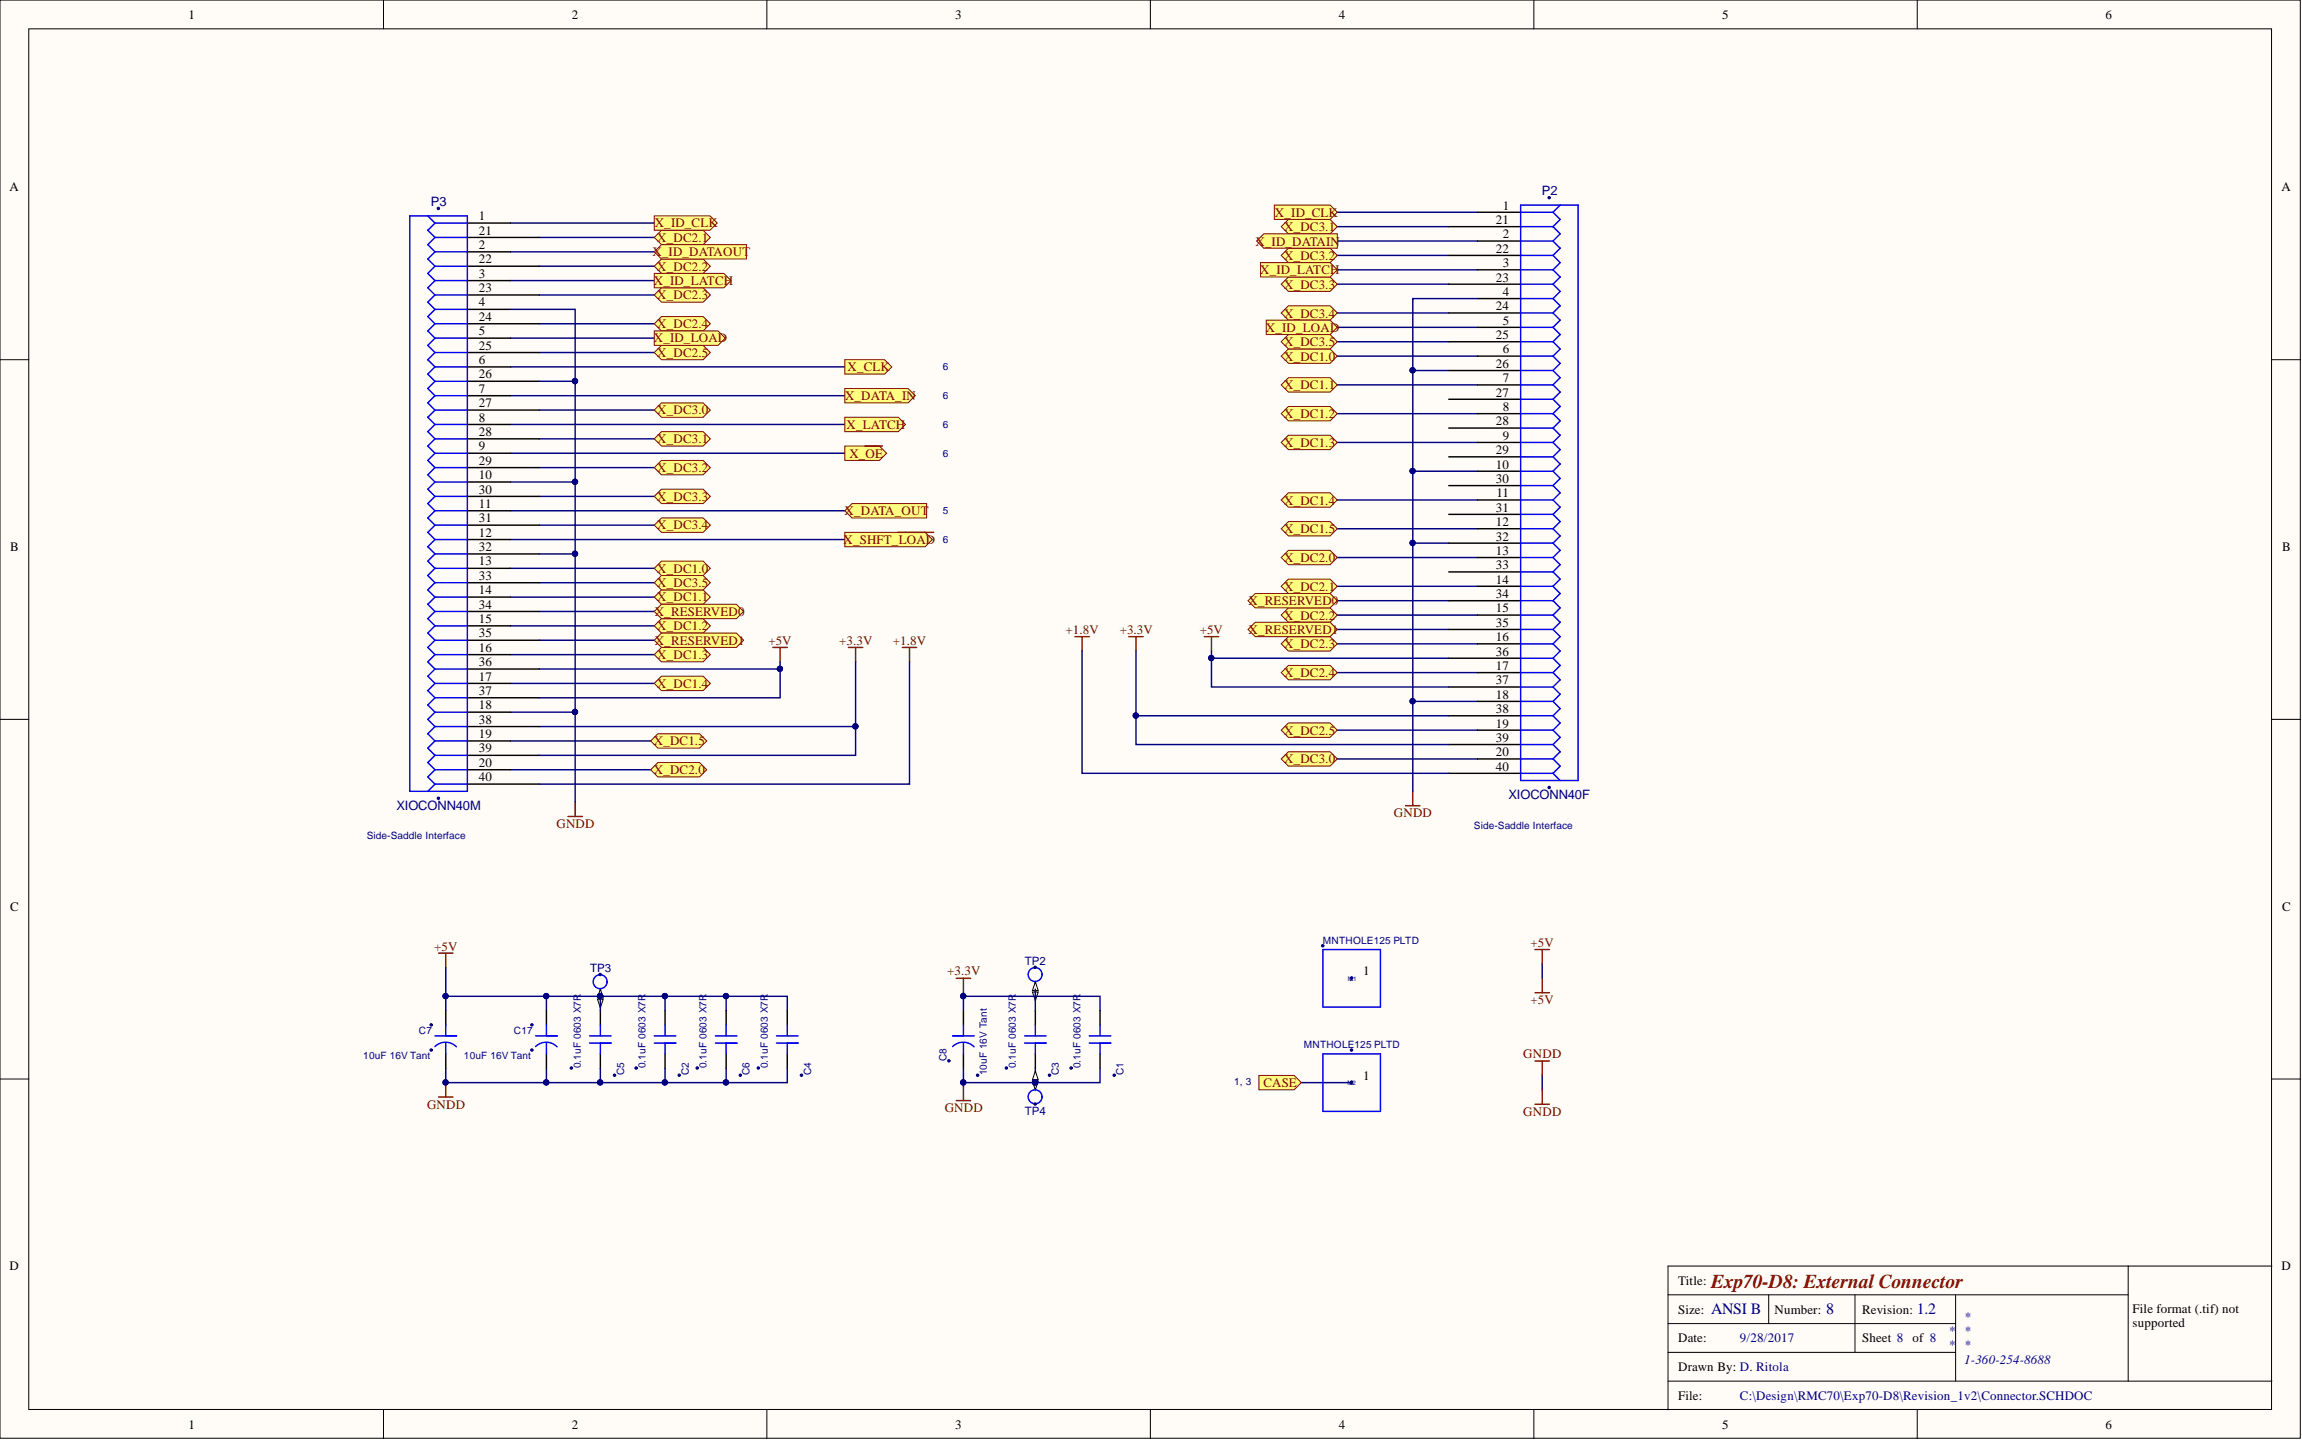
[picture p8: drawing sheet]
<svg xmlns="http://www.w3.org/2000/svg" width="406mm" height="254mm" viewBox="0 0 406 254" stroke-linecap="round" stroke-linejoin="round" font-family="sans-serif">
<defs><g id="words">
<text font-size="3.5" fill="#800000" x="301.8" y="227.1">Exp70-D8: External Connector</text>
<g font-size="2.8" fill="#000080">
<text x="301.8" y="231.9">ANSI B</text>
<text x="322.1" y="231.9">8</text>
<text x="338.1" y="231.9">1.2</text>
</g>
<g font-size="2.3">
<text x="33.2" y="3.3">1</text>
<text x="100.9" y="3.3">2</text>
<text x="168.5" y="3.3">3</text>
<text x="236.1" y="3.3">4</text>
<text x="303.8" y="3.3">5</text>
<text x="371.4" y="3.3">6</text>
<text x="1.7" y="33.8">A</text>
<text x="402.4" y="33.8">A</text>
<text x="84.5" y="41.4">21</text>
<text x="84.5" y="38.8">1</text>
<text x="263.9" y="39.5">21</text>
<text x="265.1" y="37">1</text>
<text x="84.5" y="43.9">2</text>
<text x="84.5" y="46.4">22</text>
<text x="263.9" y="44.6">22</text>
<text x="265.1" y="47.1">3</text>
<text x="265.1" y="42.1">2</text>
<text x="84.5" y="49">3</text>
<text x="84.5" y="51.5">23</text>
<text x="263.9" y="49.7">23</text>
<text x="265.1" y="52.2">4</text>
<text x="84.5" y="56.6">24</text>
<text x="84.5" y="59.1">5</text>
<text x="84.5" y="54.1">4</text>
<text x="263.9" y="54.7">24</text>
<text x="263.9" y="59.8">25</text>
<text x="265.1" y="57.3">5</text>
<text x="84.5" y="64.2">6</text>
<text x="84.5" y="61.7">25</text>
<text x="263.9" y="64.9">26</text>
<text x="265.1" y="62.4">6</text>
<text x="84.5" y="71.8">27</text>
<text x="84.5" y="66.7">26</text>
<text x="84.5" y="69.3">7</text>
<text x="263.9" y="70">27</text>
<text x="265.1" y="67.4">7</text>
<text x="84.5" y="74.4">8</text>
<text x="84.5" y="76.9">28</text>
<text x="263.9" y="75">28</text>
<text x="265.1" y="77.6">9</text>
<text x="265.1" y="72.5">8</text>
<text x="84.5" y="79.4">9</text>
<text x="84.5" y="82">29</text>
<text x="263.9" y="80.1">29</text>
<text x="263.9" y="82.7">10</text>
<text x="84.5" y="87.1">30</text>
<text x="84.5" y="89.6">11</text>
<text x="84.5" y="84.5">10</text>
<text x="263.9" y="85.2">30</text>
<text x="264" y="87.7">11</text>
<text x="84.5" y="94.7">12</text>
<text x="84.5" y="92.1">31</text>
<text x="263.9" y="92.8">12</text>
<text x="263.9" y="95.3">32</text>
<text x="263.9" y="90.3">31</text>
<text x="1.8" y="97.2">B</text>
<text x="84.5" y="97.2">32</text>
<text x="84.5" y="99.7">13</text>
<text x="263.9" y="100.4">33</text>
<text x="263.9" y="97.9">13</text>
<text x="402.5" y="97.2">B</text>
<text x="84.5" y="102.3">33</text>
<text x="84.5" y="104.8">14</text>
<text x="84.5" y="107.4">34</text>
<text x="263.9" y="103">14</text>
<text x="263.9" y="105.5">34</text>
<text x="84.5" y="109.9">15</text>
<text x="84.5" y="112.4">35</text>
<text x="263.9" y="108">15</text>
<text x="263.9" y="110.6">35</text>
<text x="263.9" y="113.1">16</text>
<text x="84.5" y="117.5">36</text>
<text x="84.5" y="115">16</text>
<text x="263.9" y="115.6">36</text>
<text x="263.9" y="118.2">17</text>
<text x="84.5" y="125.1">18</text>
<text x="84.5" y="120">17</text>
<text x="84.5" y="122.6">37</text>
<text x="263.9" y="123.3">18</text>
<text x="263.9" y="125.8">38</text>
<text x="263.9" y="120.7">37</text>
<text x="84.5" y="127.7">38</text>
<text x="84.5" y="130.2">19</text>
<text x="263.9" y="130.9">39</text>
<text x="263.9" y="128.3">19</text>
<text x="84.5" y="132.7">39</text>
<text x="84.5" y="135.3">20</text>
<text x="84.5" y="137.8">40</text>
<text x="263.9" y="133.4">20</text>
<text x="263.9" y="135.9">40</text>
<text x="1.8" y="160.6">C</text>
<text x="402.5" y="160.6">C</text>
<text x="240.5" y="172.1">1</text>
<text x="240.5" y="190.5">1</text>
<text x="1.7" y="224.1">D</text>
<text x="296" y="226.6">Title:</text>
<text x="402.4" y="224.1">D</text>
<text x="296" y="231.7">Size:</text>
<text x="313" y="231.7">Number:</text>
<text x="328.5" y="231.7">Revision:</text>
<text x="376.1" y="231.6">File format (.tif) not</text>
<text x="296" y="236.8">Date:</text>
<text x="328.5" y="236.8">Sheet 8</text>
<text x="337.3" y="236.8">of 8</text>
<text x="376.1" y="234.1">supported</text>
<text x="296" y="241.8">Drawn By: D. Ritola</text>
<text x="33.2" y="252">1</text>
<text x="100.9" y="252">2</text>
<text x="168.5" y="252">3</text>
<text x="236.1" y="252">4</text>
<text x="296" y="246.9">File:</text>
<text x="303.8" y="252">5</text>
<text x="371.4" y="252">6</text>
</g>
<g font-size="2.3" fill="#000080">
<text x="272" y="34.4">P2</text>
<text x="76" y="36.3">P3</text>
<text x="69.9" y="142.9">XIOCONN40M</text>
<text x="266.1" y="141">XIOCONN40F</text>
<text x="346.5" y="233">*</text>
<text x="306.9" y="236.8">9/28/2017</text>
<text x="343.7" y="235.5">*</text>
<text x="343.7" y="238">*</text>
<text x="346.5" y="235.5">*</text>
<text x="346.5" y="238">*</text>
<text x="346.5" y="240.6">1-360-254-8688</text>
<text x="306.9" y="246.9">C:\Design\RMC70\Exp70-D8\Revision_1v2\Connector.SCHDOC</text>
</g>
<g font-size="2.3" fill="#800000">
<text x="115.5" y="40.1">X_ID_CLK</text>
<text x="224.9" y="38.2">X_ID_CLK</text>
<text x="226.5" y="40.8">X_DC3.1</text>
<text x="115.1" y="45.2">X_ID_DATAOUT</text>
<text x="115.9" y="42.6">X_DC2.1</text>
<text x="115.9" y="47.7">X_DC2.2</text>
<text x="221.4" y="43.3">X_ID_DATAIN</text>
<text x="226.5" y="45.9">X_DC3.2</text>
<text x="115.3" y="50.3">X_ID_LATCH</text>
<text x="115.9" y="52.8">X_DC2.3</text>
<text x="222.3" y="48.4">X_ID_LATCH</text>
<text x="226.5" y="50.9">X_DC3.3</text>
<text x="115.9" y="57.9">X_DC2.4</text>
<text x="223.3" y="58.5">X_ID_LOAD</text>
<text x="226.5" y="56">X_DC3.4</text>
<text x="115.3" y="60.4">X_ID_LOAD</text>
<text x="115.9" y="62.9">X_DC2.5</text>
<text x="149.5" y="65.5">X_CLK</text>
<text x="226.5" y="63.6">X_DC1.0</text>
<text x="226.5" y="61.1">X_DC3.5</text>
<text x="149.1" y="70.6">X_DATA_IN</text>
<text x="226.5" y="68.7">X_DC1.1</text>
<text x="115.9" y="73.1">X_DC3.0</text>
<text x="149.3" y="75.6">X_LATCH</text>
<text x="226.5" y="73.8">X_DC1.2</text>
<text x="115.9" y="78.2">X_DC3.1</text>
<text x="115.9" y="83.2">X_DC3.2</text>
<text x="149.8" y="80.7">X_OE</text>
<text x="226.5" y="78.8">X_DC1.3</text>
<text x="115.9" y="88.3">X_DC3.3</text>
<text x="226.5" y="89">X_DC1.4</text>
<text x="115.9" y="93.4">X_DC3.4</text>
<text x="148.8" y="95.9">X_SHFT_LOAD</text>
<text x="149" y="90.9">X_DATA_OUT</text>
<text x="226.5" y="94.1">X_DC1.5</text>
<text x="115.9" y="101">X_DC1.0</text>
<text x="226.5" y="99.1">X_DC2.0</text>
<text x="115.9" y="106.1">X_DC1.1</text>
<text x="115.9" y="103.5">X_DC3.5</text>
<text x="220.2" y="106.8">X_RESERVED0</text>
<text x="226.5" y="104.2">X_DC2.1</text>
<text x="115.5" y="108.6">X_RESERVED0</text>
<text x="115.5" y="113.7">X_RESERVED1</text>
<text x="115.9" y="111.2">X_DC1.2</text>
<text x="135.5" y="113.7">+5V</text>
<text x="148" y="113.7">+3.3V</text>
<text x="157.5" y="113.7">+1.8V</text>
<text x="187.9" y="111.8">+1.8V</text>
<text x="197.5" y="111.8">+3.3V</text>
<text x="211.6" y="111.8">+5V</text>
<text x="220.2" y="111.8">X_RESERVED1</text>
<text x="226.5" y="109.3">X_DC2.2</text>
<text x="115.9" y="116.2">X_DC1.3</text>
<text x="226.5" y="114.4">X_DC2.3</text>
<text x="226.5" y="119.4">X_DC2.4</text>
<text x="115.9" y="121.3">X_DC1.4</text>
<text x="115.3" y="131.5">X_DC1.5</text>
<text x="226.5" y="129.6">X_DC2.5</text>
<text x="115.3" y="136.5">X_DC2.0</text>
<text x="226.5" y="134.7">X_DC3.0</text>
<text x="98.2" y="146.1">GNDD</text>
<text x="245.9" y="144.1">GNDD</text>
<text x="76.6" y="167.7">+5V</text>
<text x="270" y="167">+5V</text>
<text x="167.1" y="172.1">+3.3V</text>
<text x="270" y="177.1">+5V</text>
<text x="222.9" y="191.8">CASE</text>
<text x="268.7" y="186.7">GNDD</text>
<text x="75.3" y="195.6">GNDD</text>
<text x="166.6" y="196.2">GNDD</text>
<text x="268.7" y="196.8">GNDD</text>
</g>
<g font-size="2" fill="#000080">
<text x="104.1" y="171.5">TP3</text>
<text x="180.8" y="170.2">TP2</text>
<text x="180.8" y="196.6">TP4</text>
</g>
<g font-size="1.8" fill="#000080">
<text x="166.3" y="65.3">6</text>
<text x="166.3" y="70.4">6</text>
<text x="166.3" y="75.5">6</text>
<text x="166.3" y="80.5">6</text>
<text x="166.3" y="90.7">5</text>
<text x="166.3" y="95.8">6</text>
<text x="64.7" y="148">Side-Saddle Interface</text>
<text x="260" y="146.2">Side-Saddle Interface</text>
<text x="233.3" y="166.5">MNTHOLE125 PLTD</text>
<text x="73.9" y="182.5">C7</text>
<text x="90.6" y="182.5">C17</text>
<text x="230" y="184.8">MNTHOLE125 PLTD</text>
<text x="64.1" y="186.9">10uF 16V Tant</text>
<text x="81.8" y="186.9">10uF 16V Tant</text>
<text x="102.5" y="188.4" transform="rotate(-90 102.5 188.4)">0.1uF 0603 X7R</text>
<text x="110.1" y="189.7" transform="rotate(-90 110.1 189.7)">C5</text>
<text x="113.9" y="188.4" transform="rotate(-90 113.9 188.4)">0.1uF 0603 X7R</text>
<text x="121.5" y="189.7" transform="rotate(-90 121.5 189.7)">C2</text>
<text x="124.6" y="188.4" transform="rotate(-90 124.6 188.4)">0.1uF 0603 X7R</text>
<text x="132.2" y="189.7" transform="rotate(-90 132.2 189.7)">C6</text>
<text x="135.4" y="188.4" transform="rotate(-90 135.4 188.4)">0.1uF 0603 X7R</text>
<text x="143.1" y="189.7" transform="rotate(-90 143.1 189.7)">C4</text>
<text x="167" y="187.1" transform="rotate(-90 167 187.1)">C8</text>
<text x="174.1" y="189.7" transform="rotate(-90 174.1 189.7)">10uF 16V Tant</text>
<text x="179.2" y="188.4" transform="rotate(-90 179.2 188.4)">0.1uF 0603 X7R</text>
<text x="186.8" y="189.7" transform="rotate(-90 186.8 189.7)">C3</text>
<text x="190.6" y="188.4" transform="rotate(-90 190.6 188.4)">0.1uF 0603 X7R</text>
<text x="198.2" y="189.7" transform="rotate(-90 198.2 189.7)">C1</text>
<text x="217.7" y="191.3">1, 3</text>
</g>
<g font-size="1.1" fill="#000080">
<text x="237.7" y="173">M21</text>
<text x="237.7" y="191.3">M22</text>
</g>
</g></defs>
<g fill="#fffcf8" stroke="#000" stroke-width=".18">
<path d="M0 0h405.7v253.7h-405.7z"/>
<path d="M5.1 5.1h395.6v243.5h-395.6z"/>
</g>
<g fill="none" stroke="#000" stroke-width=".18">
<path d="M67.6 0v5.1M135.3 0v5.1M202.9 0v5.1M270.6 0v5.1M338.2 0v5.1M0 63.5h5.1M400.8 63.5h5M0 126.9h5.1M400.8 126.9h5M0 190.3h5.1M400.8 190.3h5M294.2 228.4h81.2"/>
<path d="M294.2 238.5h50.8M294.2 233.5h50.8M312 228.4v5.1M327.2 228.4v10.1M345 228.4v15.2M375.4 223.3h-81.2v25.4M400.8 223.3h-25.4v20.3M67.6 248.7v5.1M135.3 248.7v5.1M202.9 248.7v5.1M270.6 248.7v5.1M294.2 243.6h106.6"/>
<path d="M338.2 248.7v5.1"/>
</g>
<path d="M96.4 175.7v2.6M117.3 175.7v2.6M128.1 175.7v2.6M272 170v2.6M96.4 188.4v2.6M117.3 188.4v2.6M128.1 188.4v2.6M182.6 188.4v2.6M272 189.7v2.5" fill="none" stroke="#000080" stroke-width=".25"/>
<g fill="#000080" stroke="#000080" stroke-width=".18">
<circle cx="96.3" cy="190.9" r=".47"/>
<circle cx="96.3" cy="175.7" r=".47"/>
<circle cx="117.3" cy="190.9" r=".47"/>
<circle cx="117.3" cy="175.7" r=".47"/>
<circle cx="128.1" cy="190.9" r=".47"/>
<circle cx="128.1" cy="175.7" r=".47"/>
<circle cx="182.6" cy="190.9" r=".47"/>
</g>
<path d="M270.8 194.8h2.5M272 192.2v2.6" fill="none" stroke="#800000" stroke-width=".25"/>
<path d="M105.9 174.5v1.2" fill="none" stroke="#000" stroke-width=".25"/>
<path d="M105.9 174.5l.5 1.5h-1z" fill="#fffcf8"/>
<path d="M105.9 174.5l.5 1.5h-1z" fill="none" stroke="#000" stroke-width=".18"/>
<path d="M105.4 176.2h1l-.5 1.6z" fill="#fffcf8"/>
<path d="M105.4 176.2h1l-.5 1.6z" fill="none" stroke="#000" stroke-width=".18"/>
<g fill="#000080" stroke="#000080" stroke-width=".18">
<circle cx="105.9" cy="175.7" r=".47"/>
<circle cx="105.9" cy="171.9" r=".22"/>
<circle cx="101.4" cy="125.6" r=".47"/>
<circle cx="101.4" cy="85" r=".47"/>
<circle cx="78.6" cy="190.9" r=".47"/>
<circle cx="93.8" cy="185.2" r=".22"/>
<circle cx="93.8" cy="180.8" r=".22"/>
<circle cx="123" cy="188.4" r=".22"/>
<circle cx="130.6" cy="189.7" r=".22"/>
<circle cx="112.2" cy="188.4" r=".22"/>
<circle cx="119.8" cy="189.7" r=".22"/>
</g>
<g fill="none" stroke="#00f" stroke-width=".25">
<path d="M94.5 184.6a2.65 2.65 0 0 1 3.8 0M94.5 182.7h3.8M96.4 180.8v1.9M96.4 184v1.9M115.4 182.7h3.8M115.4 184h3.8M117.3 180.8v1.9M117.3 184v1.9M126.2 182.7h3.8M126.2 184h3.8M128.1 180.8v1.9M128.1 184v1.9"/>
<circle cx="105.9" cy="173.2" r="1.23"/>
</g>
<path d="M249.2 139.6v2.5M247.9 142.1h2.6M77.4 193.5h2.5M78.6 191v2.5" fill="none" stroke="#800000" stroke-width=".25"/>
<path d="M235.9 40h19.6M235.9 55.2h19.6M235.9 45.1h19.6M235.9 60.3h19.6M90 85h11.5M235.9 106h19.6M90 125.6h11.5M229.5 191h8.9" fill="none" stroke="#000080" stroke-width=".25"/>
<path d="M96.4 178.3v2.5M117.3 178.3v2.5M128.1 178.3v2.5M96.4 185.9v2.5M117.3 185.9v2.5M128.1 185.9v2.5M182.6 191v1.2" fill="none" stroke="#000" stroke-width=".25"/>
<path d="M182.1 190.7h1l-.5 1.5z" fill="#fffcf8"/>
<path d="M182.1 190.7h1l-.5 1.5z" fill="none" stroke="#000" stroke-width=".18"/>
<path d="M182.6 188.9l.5 1.6h-1z" fill="#fffcf8"/>
<path d="M182.6 188.9l.5 1.6h-1z" fill="none" stroke="#000" stroke-width=".18"/>
<g fill="#000080" stroke="#000080" stroke-width=".18">
<circle cx="182.6" cy="190.9" r=".47"/>
<circle cx="182.6" cy="194.7" r=".22"/>
<circle cx="177.5" cy="188.4" r=".22"/>
<circle cx="185.1" cy="189.7" r=".22"/>
</g>
<g fill="none" stroke="#00f" stroke-width=".25">
<path d="M180.7 182.7h3.8M180.7 184h3.8M182.6 180.8v1.9M182.6 184v1.9"/>
<circle cx="182.6" cy="193.5" r="1.23"/>
</g>
<path d="M168.7 194.1h2.5M169.9 191.6v2.5" fill="none" stroke="#800000" stroke-width=".25"/>
<path d="M182.6 173.2v1.3M182.6 178.3v2.5M182.6 185.9v2.5" fill="none" stroke="#000" stroke-width=".25"/>
<path d="M182.6 173.2l.5 1.5h-1z" fill="#fffcf8"/>
<path d="M182.6 173.2l.5 1.5h-1z" fill="none" stroke="#000" stroke-width=".18"/>
<path d="M182.1 175h1l-.5 1.5z" fill="#fffcf8"/>
<path d="M182.1 175h1l-.5 1.5z" fill="none" stroke="#000" stroke-width=".18"/>
<g fill="none" stroke="#00f" stroke-width=".25">
<path d="M72.3 38.1h10.1v101.5h-10.1zM75.5 38.1l1.2 1.2M76.7 39.3l-1.2 1.3 1.2 1.3M76.7 39.3h5.7M268.2 36.2h10.2v101.5h-10.2zM268.2 40h5.7M268.2 37.4h5.7M273.9 37.4l1.3 1.3-1.3 1.3M273.9 40l1.3 1.2-1.3 1.3M275.2 36.2l-1.3 1.2M76.7 59.6l-1.2 1.3 1.2 1.3M76.7 54.6l-1.2 1.2 1.2 1.3"/>
<path d="M76.7 57.1l-1.2 1.3 1.2 1.2M76.7 52l-1.2 1.3 1.2 1.3M76.7 47l-1.2 1.2 1.2 1.3M76.7 49.5l-1.2 1.3 1.2 1.2M76.7 44.4l-1.2 1.3 1.2 1.3M76.7 41.9l-1.2 1.3 1.2 1.2M76.7 57.1h5.7M76.7 54.6h5.7M76.7 49.5h5.7M76.7 47h5.7M76.7 41.9h5.7M76.7 59.6h5.7"/>
<path d="M76.7 52h5.7M76.7 44.4h5.7M268.2 55.2h5.7M268.2 52.7h5.7M268.2 47.6h5.7M268.2 45.1h5.7M268.2 57.7h5.7M268.2 50.1h5.7M268.2 42.5h5.7M273.9 57.7l1.3 1.3-1.3 1.3M273.9 52.7l1.3 1.2-1.3 1.3M273.9 55.2l1.3 1.3-1.3 1.2"/>
<path d="M273.9 50.1l1.3 1.3-1.3 1.3M273.9 45.1l1.3 1.2-1.3 1.3M273.9 47.6l1.3 1.3-1.3 1.2M273.9 42.5l1.3 1.3-1.3 1.3M76.7 77.4l-1.2 1.3 1.2 1.2M76.7 79.9l-1.2 1.3 1.2 1.3M76.7 74.9l-1.2 1.2 1.2 1.3M76.7 69.8l-1.2 1.3 1.2 1.2M76.7 72.3l-1.2 1.3 1.2 1.3M76.7 67.3l-1.2 1.2 1.2 1.3M76.7 62.2l-1.2 1.3 1.2 1.2M76.7 64.7l-1.2 1.3 1.2 1.3"/>
<path d="M76.7 79.9h5.7M76.7 77.4h5.7M76.7 72.3h5.7M76.7 69.8h5.7M76.7 64.7h5.7M76.7 62.2h5.7M76.7 74.9h5.7M76.7 67.3h5.7M268.2 78h5.7M268.2 75.5h5.7M268.2 70.4h5.7M268.2 67.9h5.7"/>
<path d="M268.2 62.8h5.7M268.2 60.3h5.7M268.2 73h5.7M268.2 65.4h5.7M273.9 75.5l1.3 1.3-1.3 1.2M273.9 78l1.3 1.3-1.3 1.3M273.9 73l1.3 1.2-1.3 1.3M273.9 67.9l1.3 1.3-1.3 1.2M273.9 70.4l1.3 1.3-1.3 1.3M273.9 65.4l1.3 1.2-1.3 1.3M273.9 60.3l1.3 1.2-1.3 1.3M273.9 62.8l1.3 1.3-1.3 1.3"/>
<path d="M76.7 97.7l-1.2 1.3 1.2 1.2M76.7 92.6l-1.2 1.3 1.2 1.3M76.7 95.2l-1.2 1.2 1.2 1.3M76.7 90.1l-1.2 1.3 1.2 1.2M76.7 85l-1.2 1.3 1.2 1.3M76.7 87.6l-1.2 1.2 1.2 1.3M76.7 82.5l-1.2 1.3 1.2 1.2M76.7 95.2h5.7M76.7 92.6h5.7M76.7 87.6h5.7M76.7 85h5.7M76.7 97.7h5.7"/>
<path d="M76.7 90.1h5.7M76.7 82.5h5.7M268.2 98.3h5.7M268.2 93.3h5.7M268.2 90.7h5.7M268.2 85.7h5.7M268.2 83.1h5.7M268.2 95.8h5.7M268.2 88.2h5.7M268.2 80.6h5.7M273.9 98.3l1.3 1.3-1.3 1.3M273.9 95.8l1.3 1.3-1.3 1.2"/>
<path d="M273.9 90.7l1.3 1.3-1.3 1.3M273.9 93.3l1.3 1.2-1.3 1.3M273.9 88.2l1.3 1.3-1.3 1.2M273.9 83.1l1.3 1.3-1.3 1.3M273.9 85.7l1.3 1.2-1.3 1.3M273.9 80.6l1.3 1.2-1.3 1.3M76.7 115.5l-1.2 1.2 1.2 1.3M76.7 118l-1.2 1.3 1.2 1.2M76.7 112.9l-1.2 1.3 1.2 1.3M76.7 107.9l-1.2 1.2 1.2 1.3M76.7 110.4l-1.2 1.3 1.2 1.2M76.7 105.3l-1.2 1.3 1.2 1.3"/>
<path d="M76.7 100.2l-1.2 1.3 1.2 1.3M76.7 102.8l-1.2 1.3 1.2 1.2M76.7 118h5.7M76.7 115.5h5.7M76.7 110.4h5.7M76.7 107.9h5.7M76.7 102.8h5.7M76.7 100.2h5.7M76.7 112.9h5.7M76.7 105.3h5.7M268.2 116.1h5.7M268.2 113.6h5.7"/>
<path d="M268.2 108.5h5.7M268.2 106h5.7M268.2 100.9h5.7M268.2 118.6h5.7M268.2 111h5.7M268.2 103.4h5.7M273.9 118.6l1.3 1.3-1.3 1.3M273.9 113.6l1.3 1.2-1.3 1.3M273.9 116.1l1.3 1.3-1.3 1.2M273.9 111l1.3 1.3-1.3 1.3M273.9 106l1.3 1.2-1.3 1.3M273.9 108.5l1.3 1.3-1.3 1.2"/>
<path d="M273.9 103.4l1.3 1.3-1.3 1.3M273.9 100.9l1.3 1.2-1.3 1.3M76.7 138.3l-1.2 1.3M76.7 135.8l-1.2 1.2 1.2 1.3M76.7 130.7l-1.2 1.3 1.2 1.2M76.7 133.2l-1.2 1.3 1.2 1.3M76.7 128.2l-1.2 1.2 1.2 1.3M76.7 123.1l-1.2 1.3 1.2 1.2M76.7 125.6l-1.2 1.3 1.2 1.3M76.7 120.5l-1.2 1.3 1.2 1.3M76.7 138.3h5.7M76.7 133.2h5.7"/>
<path d="M76.7 130.7h5.7M76.7 125.6h5.7M76.7 123.1h5.7M76.7 135.8h5.7M76.7 128.2h5.7M76.7 120.5h5.7M268.2 136.4h5.7M268.2 131.3h5.7M268.2 128.8h5.7M268.2 123.7h5.7M268.2 121.2h5.7M268.2 133.9h5.7"/>
<path d="M268.2 126.3h5.7M273.9 136.4l1.3 1.3M273.9 133.9l1.3 1.2-1.3 1.3M273.9 128.8l1.3 1.3-1.3 1.2M273.9 131.3l1.3 1.3-1.3 1.3M273.9 126.3l1.3 1.2-1.3 1.3M273.9 121.2l1.3 1.2-1.3 1.3M273.9 123.7l1.3 1.3-1.3 1.3M233.3 167.5h10.2v10.1h-10.2zM76.7 184.6a2.65 2.65 0 0 1 3.8 0M76.7 182.7h3.8M78.6 180.8v1.9"/>
<path d="M78.6 184v1.9M104 182.7h3.8M104 184h3.8M105.9 180.8v1.9M105.9 184v1.9M137 182.7h3.8M137 184h3.8M138.9 180.8v1.9M138.9 184v1.9M168 184.6a2.65 2.65 0 0 1 3.8 0M168 182.7h3.8M169.9 180.8v1.9"/>
<path d="M169.9 184v1.9M192.1 182.7h3.8M192.1 184h3.8M194 180.8v1.9M194 184v1.9M233.3 185.9h10.2v10.1h-10.2z"/>
<circle cx="182.6" cy="171.9" r="1.23"/>
</g>
<g fill="#000080" stroke="#000080" stroke-width=".18">
<circle cx="182.6" cy="170.6" r=".22"/>
<circle cx="249.2" cy="95.8" r=".47"/>
<circle cx="249.2" cy="65.3" r=".47"/>
<circle cx="238.4" cy="172.5" r=".22"/>
<circle cx="233.3" cy="166.8" r=".22"/>
<circle cx="150.9" cy="128.1" r=".47"/>
<circle cx="137.6" cy="118" r=".47"/>
<circle cx="249.2" cy="123.7" r=".47"/>
<circle cx="213.7" cy="116.1" r=".47"/>
<circle cx="249.2" cy="83.1" r=".47"/>
<circle cx="76.1" cy="185.2" r=".22"/>
<circle cx="76.1" cy="180.8" r=".22"/>
<circle cx="100.8" cy="188.4" r=".22"/>
<circle cx="108.4" cy="189.7" r=".22"/>
<circle cx="133.8" cy="188.4" r=".22"/>
<circle cx="141.4" cy="189.7" r=".22"/>
<circle cx="172.4" cy="189.7" r=".22"/>
<circle cx="167.4" cy="187.1" r=".22"/>
<circle cx="188.9" cy="188.4" r=".22"/>
<circle cx="196.5" cy="189.7" r=".22"/>
<circle cx="238.4" cy="190.9" r=".22"/>
<circle cx="238.4" cy="185.2" r=".22"/>
<circle cx="273.3" cy="34.9" r=".22"/>
<circle cx="273.3" cy="138.9" r=".22"/>
<circle cx="200.3" cy="126.2" r=".47"/>
<circle cx="77.3" cy="36.8" r=".22"/>
<circle cx="77.3" cy="140.8" r=".22"/>
<circle cx="105.9" cy="190.9" r=".47"/>
<circle cx="96.3" cy="190.9" r=".47"/>
<circle cx="78.6" cy="190.9" r=".47"/>
<circle cx="105.9" cy="175.7" r=".47"/>
<circle cx="96.3" cy="175.7" r=".47"/>
<circle cx="78.6" cy="175.7" r=".47"/>
<circle cx="128.1" cy="190.9" r=".47"/>
<circle cx="117.3" cy="190.9" r=".47"/>
<circle cx="128.1" cy="175.7" r=".47"/>
<circle cx="117.3" cy="175.7" r=".47"/>
<circle cx="169.9" cy="190.9" r=".47"/>
<circle cx="182.6" cy="190.9" r=".47"/>
<circle cx="169.9" cy="175.7" r=".47"/>
<circle cx="101.4" cy="97.7" r=".47"/>
<circle cx="101.4" cy="125.6" r=".47"/>
<circle cx="101.4" cy="67.2" r=".47"/>
<circle cx="101.4" cy="85" r=".47"/>
</g>
<g fill="none" stroke="#000080" stroke-width=".25">
<path d="M90 39.3h25.4M235.9 37.4h24.7M90 54.6h11.5v12.7M90 59.6h25.4M90 49.5h25.4M90 44.4h25.4M95.1 57.1h20.3M95.1 52h20.3M95.1 47h20.3M95.1 41.9h20.3M235.9 50.1h19.6M235.9 47.6h24.7"/>
<path d="M235.9 57.7h24.7M235.9 42.5h24.7M260.6 52.7h-11.4v86.9M90 79.9h59M90 74.9h59M90 69.8h59M90 64.7h59M95.1 67.3h6.4v30.4M95.1 77.4h20.3M95.1 72.3h20.3M95.1 62.2h20.3M235.9 78h24.7"/>
<path d="M235.9 67.9h24.7M235.9 62.8h24.7M235.9 73h24.7M249.2 65.4h6.3M90 95.2h59M90 90.1h59M95.1 97.7h6.4v43.8M95.1 92.6h20.3M95.1 87.6h20.3M95.1 82.5h20.3M235.9 98.3h24.7M235.9 93.3h24.7"/>
<path d="M235.9 88.2h24.7M249.2 95.8h6.3M249.2 83.1h11.4M90 115.5h25.4M90 110.4h25.4M90 105.3h25.4M90 100.2h25.4M95.1 112.9h20.3M95.1 118h42.5M95.1 107.9h20.3M95.1 102.8h20.3M137.6 116.7v6.4h-42.5"/>
<path d="M150.9 116.7v16.5h-55.8M160.4 116.7v21.6h-65.3M190.9 114.8v21.6h64.6M200.4 114.8v16.5h55.1M213.7 114.8v6.4h41.8M213.7 116.1h41.8M235.9 111h19.6M235.9 113.6h24.7M235.9 108.5h24.7M235.9 118.6h24.7M235.9 103.4h24.7M90 135.8h24.8"/>
<path d="M90 130.7h24.8M90 120.5h25.4M95.1 128.2h55.8M200.4 126.3h55.1M235.9 128.8h24.7M235.9 133.9h24.7M249.2 123.7h11.4M78.6 175.7h27.3v2.6M78.6 170.7v7.6M105.9 175.7h33v2.6M169.9 175.7h24.1v2.6M169.9 175.1v3.2"/>
<path d="M182.6 174.5v3.8M78.6 188.4v2.6h27.3v-2.6M138.9 188.4v2.6h-33M169.9 188.4v3.2M194 188.4v2.6h-24.1"/>
</g>
<g fill="none" stroke="#800000" stroke-width=".25">
<path d="M136.3 114.2h2.6M137.6 114.2v2.5M149.6 114.2h2.6M150.9 114.2v2.5M159.2 114.2h2.5M160.4 114.2v2.5M189.6 112.3h2.5M190.9 112.3v2.5M199.1 112.3h2.5M200.4 112.3v2.5M212.4 112.3h2.6M213.7 112.3v2.5"/>
<path d="M100.2 144h2.5M101.5 141.5v2.5M77.4 168.1h2.5M78.6 168.1v2.6M168.7 172.6h2.5M169.9 172.6v2.5M270.8 167.5h2.5M270.8 175.1h2.5M272 167.5v2.5M272 172.6v2.5"/>
</g>
<g fill="none" stroke="#000" stroke-width=".25">
<path d="M82.4 39.3h7.6M255.5 40h12.7M260.6 37.4h7.6M82.4 57.1h12.7M82.4 49.5h7.6M82.4 41.9h12.7M82.4 59.6h7.6M82.4 52h12.7M82.4 44.4h7.6M82.4 54.6h7.6M82.4 47h12.7M255.5 55.2h12.7"/>
<path d="M255.5 50.1h12.7M255.5 45.1h12.7M260.6 47.6h7.6M260.6 57.7h7.6M260.6 42.5h7.6M260.6 52.7h7.6M82.4 79.9h7.6M82.4 72.3h12.7M82.4 64.7h7.6M82.4 74.9h7.6M82.4 77.4h12.7M82.4 67.3h12.7"/>
<path d="M82.4 69.8h7.6M82.4 62.2h12.7M255.5 70.4h12.7M255.5 75.5h12.7M255.5 65.4h12.7M255.5 60.3h12.7M260.6 78h7.6M260.6 62.8h7.6M260.6 73h7.6M260.6 67.9h7.6M82.4 95.2h7.6M82.4 87.6h12.7"/>
<path d="M82.4 97.7h12.7M82.4 90.1h7.6M82.4 82.5h12.7M82.4 85h7.6M82.4 92.6h12.7M255.5 85.7h12.7M255.5 95.8h12.7M255.5 80.6h12.7M255.5 90.7h12.7M260.6 93.3h7.6M260.6 88.2h7.6M260.6 83.1h7.6"/>
<path d="M260.6 98.3h7.6M82.4 118h12.7M82.4 110.4h7.6M82.4 102.8h12.7M82.4 112.9h12.7M82.4 105.3h7.6M82.4 115.5h7.6M82.4 107.9h12.7M82.4 100.2h7.6M255.5 116.1h12.7M255.5 100.9h12.7M255.5 111h12.7"/>
<path d="M255.5 106h12.7M260.6 108.5h7.6M260.6 118.6h7.6M260.6 103.4h7.6M260.6 113.6h7.6M82.4 133.2h12.7M82.4 125.6h7.6M82.4 135.8h7.6M82.4 138.3h12.7M82.4 128.2h12.7M82.4 120.5h7.6M82.4 130.7h7.6"/>
<path d="M82.4 123.1h12.7M255.5 131.3h12.7M255.5 136.4h12.7M255.5 126.3h12.7M255.5 121.2h12.7M260.6 123.7h7.6M260.6 133.9h7.6M260.6 128.8h7.6M78.6 178.3v2.5M105.9 178.3v2.5M138.9 178.3v2.5M169.9 178.3v2.5"/>
<path d="M194 178.3v2.5M238.4 172.6h.1M78.6 185.9v2.5M105.9 185.9v2.5M138.9 185.9v2.5M169.9 185.9v2.5M194 185.9v2.5M238.4 191h.1"/>
</g>
<path d="M222.1 189.7h6.2l1.2 1.3-1.2 1.2h-6.2z" fill-rule="evenodd" fill="#ffff80" stroke="#800000" stroke-width=".18"/>
<path d="M270.8 187.2h2.5M272 187.2v2.5" fill="none" stroke="#800000" stroke-width=".25"/>
<g fill="#ffff80" stroke="#800000" stroke-width=".18">
<path d="M149 63.5h7l1.3 1.2-1.3 1.3h-7z" fill-rule="evenodd"/>
<path d="M149 68.5h11.2l1.2 1.3-1.2 1.3h-11.2z" fill-rule="evenodd"/>
<path d="M150.3 88.8h13.1v2.6h-13.1l-1.3-1.3z" fill-rule="evenodd"/>
<path d="M227.3 61.5h7.3l1.3 1.3-1.3 1.3h-7.3l-1.3-1.3z" fill-rule="evenodd"/>
<path d="M116.7 99h7.3l1.3 1.2-1.3 1.3h-7.3l-1.3-1.3z" fill-rule="evenodd"/>
<path d="M227.3 66.6h7.3l1.3 1.3-1.3 1.3h-7.3l-1.3-1.3z" fill-rule="evenodd"/>
<path d="M116.7 104.1h7.3l1.3 1.2-1.3 1.3h-7.3l-1.3-1.3z" fill-rule="evenodd"/>
<path d="M227.3 71.7h7.3l1.3 1.3-1.3 1.2h-7.3l-1.3-1.2z" fill-rule="evenodd"/>
<path d="M116.7 109.1h7.3l1.3 1.3-1.3 1.3h-7.3l-1.3-1.3z" fill-rule="evenodd"/>
<path d="M227.3 76.8h7.3l1.3 1.2-1.3 1.3h-7.3l-1.3-1.3z" fill-rule="evenodd"/>
<path d="M116.7 114.2h7.3l1.3 1.3-1.3 1.2h-7.3l-1.3-1.2z" fill-rule="evenodd"/>
<path d="M227.3 86.9h7.3l1.3 1.3-1.3 1.3h-7.3l-1.3-1.3z" fill-rule="evenodd"/>
<path d="M116.7 119.3h7.3l1.3 1.2-1.3 1.3h-7.3l-1.3-1.3z" fill-rule="evenodd"/>
<path d="M227.3 92h7.3l1.3 1.3-1.3 1.2h-7.3l-1.3-1.2z" fill-rule="evenodd"/>
<path d="M116 129.4h7.4l1.3 1.3-1.3 1.3h-7.4l-1.2-1.3z" fill-rule="evenodd"/>
<path d="M227.3 97.1h7.3l1.3 1.2-1.3 1.3h-7.3l-1.3-1.3z" fill-rule="evenodd"/>
<path d="M116 134.5h7.4l1.3 1.3-1.3 1.2h-7.4l-1.2-1.2z" fill-rule="evenodd"/>
<path d="M227.3 102.1h7.3l1.3 1.3-1.3 1.3h-7.3l-1.3-1.3z" fill-rule="evenodd"/>
<path d="M116.7 40.6h7.3l1.3 1.3-1.3 1.3h-7.3l-1.3-1.3z" fill-rule="evenodd"/>
<path d="M227.3 107.2h7.3l1.3 1.3-1.3 1.3h-7.3l-1.3-1.3z" fill-rule="evenodd"/>
<path d="M116.7 45.7h7.3l1.3 1.3-1.3 1.2h-7.3l-1.3-1.2z" fill-rule="evenodd"/>
<path d="M227.3 112.3h7.3l1.3 1.3-1.3 1.2h-7.3l-1.3-1.2z" fill-rule="evenodd"/>
<path d="M116.7 50.8h7.3l1.3 1.2-1.3 1.3h-7.3l-1.3-1.3z" fill-rule="evenodd"/>
<path d="M227.3 117.4h7.3l1.3 1.2-1.3 1.3h-7.3l-1.3-1.3z" fill-rule="evenodd"/>
<path d="M116.7 55.8h7.3l1.3 1.3-1.3 1.3h-7.3l-1.3-1.3z" fill-rule="evenodd"/>
<path d="M227.3 127.5h7.3l1.3 1.3-1.3 1.3h-7.3l-1.3-1.3z" fill-rule="evenodd"/>
<path d="M116.7 60.9h7.3l1.3 1.3-1.3 1.3h-7.3l-1.3-1.3z" fill-rule="evenodd"/>
<path d="M227.3 132.6h7.3l1.3 1.3-1.3 1.2h-7.3l-1.3-1.2z" fill-rule="evenodd"/>
<path d="M116.7 71.1h7.3l1.3 1.2-1.3 1.3h-7.3l-1.3-1.3z" fill-rule="evenodd"/>
<path d="M227.3 38.7h7.3l1.3 1.3-1.3 1.2h-7.3l-1.3-1.2z" fill-rule="evenodd"/>
<path d="M116.7 76.1h7.3l1.3 1.3-1.3 1.3h-7.3l-1.3-1.3z" fill-rule="evenodd"/>
<path d="M227.3 43.8h7.3l1.3 1.3-1.3 1.2h-7.3l-1.3-1.2z" fill-rule="evenodd"/>
<path d="M116.7 81.2h7.3l1.3 1.3-1.3 1.3h-7.3l-1.3-1.3z" fill-rule="evenodd"/>
<path d="M227.3 48.9h7.3l1.3 1.2-1.3 1.3h-7.3l-1.3-1.3z" fill-rule="evenodd"/>
<path d="M116.7 86.3h7.3l1.3 1.3-1.3 1.2h-7.3l-1.3-1.2z" fill-rule="evenodd"/>
<path d="M227.3 53.9h7.3l1.3 1.3-1.3 1.3h-7.3l-1.3-1.3z" fill-rule="evenodd"/>
<path d="M116.7 91.4h7.3l1.3 1.2-1.3 1.3h-7.3l-1.3-1.3z" fill-rule="evenodd"/>
<path d="M227.3 59h7.3l1.3 1.3-1.3 1.2h-7.3l-1.3-1.2z" fill-rule="evenodd"/>
<path d="M116.7 101.5h7.3l1.3 1.3-1.3 1.3h-7.3l-1.3-1.3z" fill-rule="evenodd"/>
<path d="M224.8 36.2h9.8l1.3 1.2-1.3 1.3h-9.8z" fill-rule="evenodd"/>
<path d="M115.4 38.1h9.8l1.3 1.2-1.3 1.3h-9.8z" fill-rule="evenodd"/>
<path d="M222.9 41.2h13v2.6h-13l-1.2-1.3z" fill-rule="evenodd"/>
<path d="M116.7 43.2h15v2.5h-15l-1.3-1.3z" fill-rule="evenodd"/>
<path d="M222.3 46.3h12.3l1.3 1.3-1.3 1.3h-12.3z" fill-rule="evenodd"/>
<path d="M115.4 48.2h12.3l1.3 1.3-1.3 1.3h-12.3z" fill-rule="evenodd"/>
<path d="M223.4 56.5h11.2l1.3 1.2-1.3 1.3h-11.2z" fill-rule="evenodd"/>
<path d="M115.4 58.4h11.3l1.2 1.2-1.2 1.3h-11.3z" fill-rule="evenodd"/>
<path d="M149 73.6h9.4l1.3 1.3-1.3 1.2h-9.4z" fill-rule="evenodd"/>
<path d="M149 78.7h6.1l1.3 1.2-1.3 1.3h-6.1z" fill-rule="evenodd"/>
</g>
<path d="M152.6 78.7h3" fill="none" stroke="#800000" stroke-width=".25"/>
<g fill="#ffff80" stroke="#800000" stroke-width=".18">
<path d="M221.4 104.7h13.2l1.3 1.3-1.3 1.2h-13.2l-1.3-1.2z" fill-rule="evenodd"/>
<path d="M116.7 106.6h13.2l1.3 1.3-1.3 1.2h-13.2l-1.3-1.2z" fill-rule="evenodd"/>
<path d="M221.4 109.8h13.2l1.3 1.2-1.3 1.3h-13.2l-1.3-1.3z" fill-rule="evenodd"/>
<path d="M116.7 111.7h13.2l1.3 1.2-1.3 1.3h-13.2l-1.3-1.3z" fill-rule="evenodd"/>
<path d="M149 93.9h14.2l1.3 1.3-1.3 1.2h-14.2z" fill-rule="evenodd"/>
</g>
<path d="M158.3 93.9h6.4" fill="none" stroke="#800000" stroke-width=".25"/>
<use href="#words"/>
</svg>
